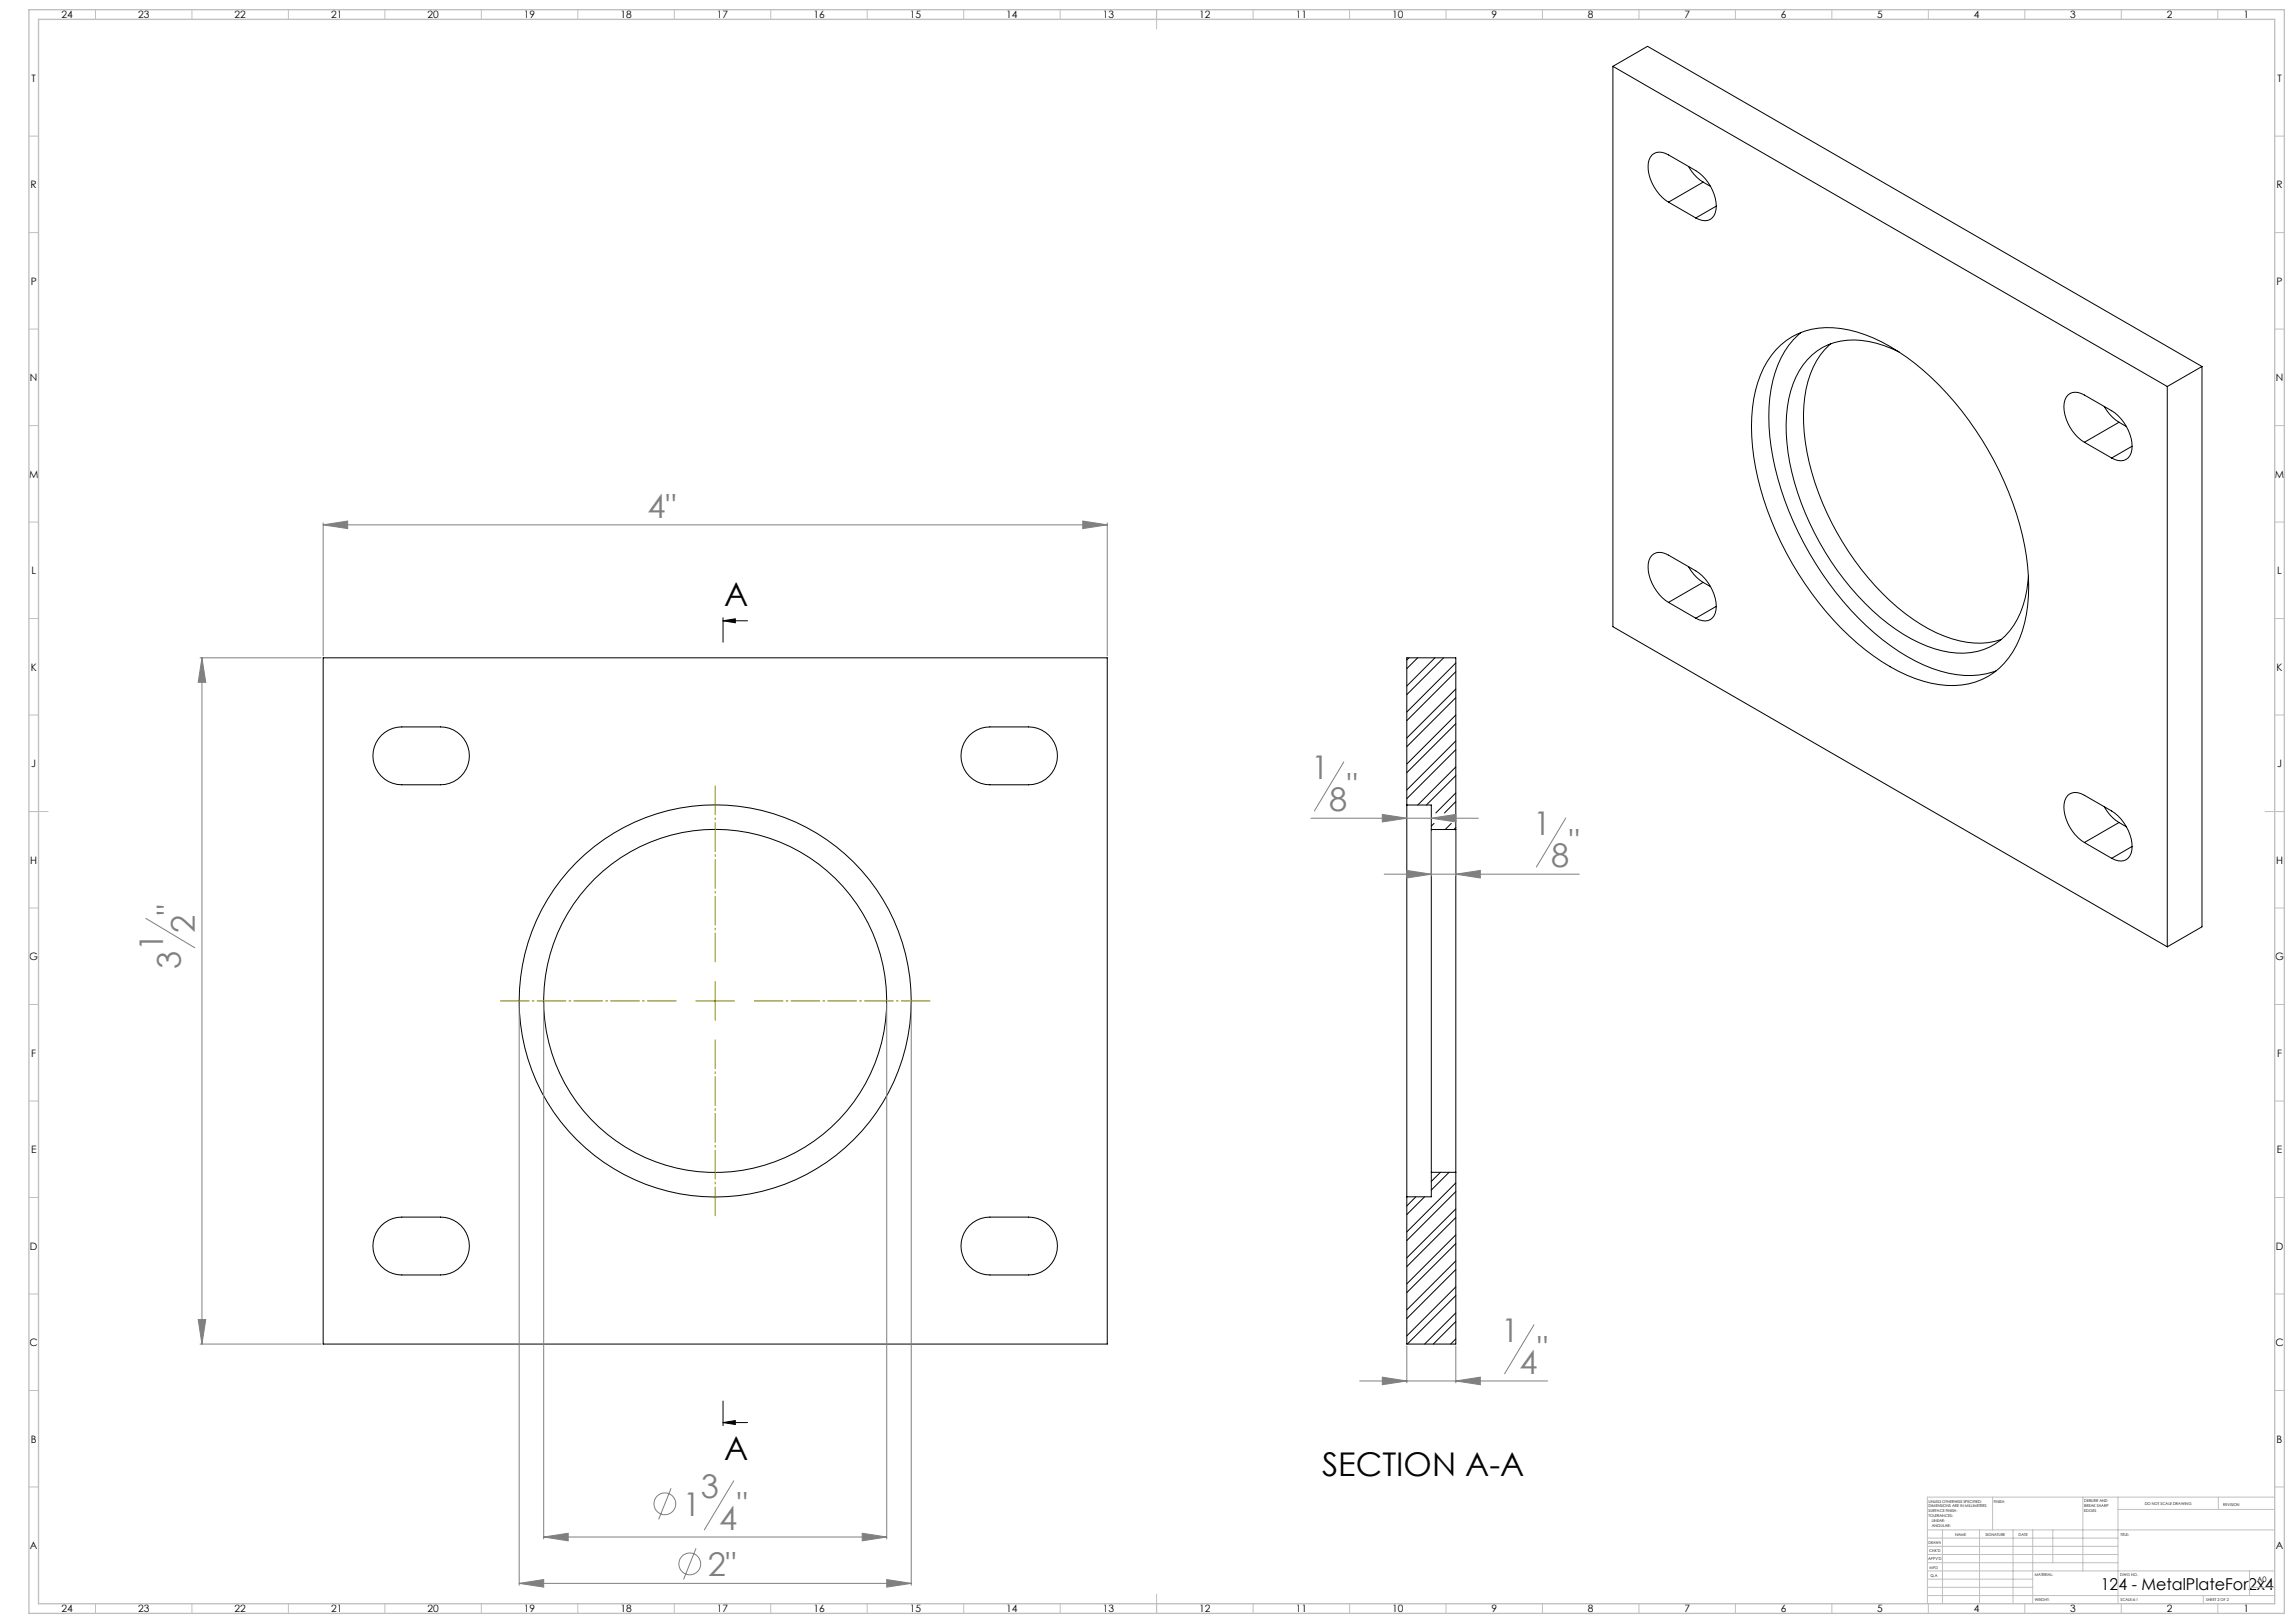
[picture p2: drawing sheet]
<svg xmlns="http://www.w3.org/2000/svg" width="1189mm" height="841mm" viewBox="0 0 1189 841" stroke-linecap="round" stroke-linejoin="round" font-family="sans-serif">
<defs><g id="words">
<g font-size="16.9" fill="#808080">
<text x="336" y="268">4&quot;</text>
<text x="680" y="404">1</text>
<text x="698" y="413">&quot;</text>
<text x="689" y="420">8</text>
<text x="795" y="433">1</text>
<text x="813" y="442">&quot;</text>
<text x="804" y="449">8</text>
<text x="94" y="474" transform="rotate(-90 94 474)">&quot;</text>
<text x="101" y="483" transform="rotate(-90 101 483)">2</text>
<text x="85" y="493" transform="rotate(-90 85 493)">1</text>
<text x="94" y="502" transform="rotate(-90 94 502)">3</text>
<text x="778" y="695">1</text>
<text x="797" y="705">&quot;</text>
<text x="788" y="712">4</text>
<text x="363" y="776">3</text>
<text x="354" y="785">1</text>
<text x="382" y="785">&quot;</text>
<text x="373" y="793">4</text>
<text x="367" y="817">2&quot;</text>
</g>
<g font-size="16.9">
<text x="375" y="314">A</text>
<text x="375" y="756">A</text>
<text x="685" y="765">SECTION A-A</text>
</g>
<text font-size="8.5" x="1089" y="824">124 - MetalPlateFor2x4</text>
<g font-size="5.3">
<text x="32" y="9">24</text>
<text x="72" y="9">23</text>
<text x="122" y="9">22</text>
<text x="172" y="9">21</text>
<text x="222" y="9">20</text>
<text x="272" y="9">19</text>
<text x="322" y="9">18</text>
<text x="372" y="9">17</text>
<text x="422" y="9">16</text>
<text x="472" y="9">15</text>
<text x="522" y="9">14</text>
<text x="572" y="9">13</text>
<text x="622" y="9">12</text>
<text x="672" y="9">11</text>
<text x="722" y="9">10</text>
<text x="773" y="9">9</text>
<text x="823" y="9">8</text>
<text x="873" y="9">7</text>
<text x="923" y="9">6</text>
<text x="973" y="9">5</text>
<text x="1023" y="9">4</text>
<text x="1073" y="9">3</text>
<text x="1123" y="9">2</text>
<text x="1163" y="9">1</text>
<text x="16" y="42">T</text>
<text x="1180" y="42">T</text>
<text x="16" y="97">R</text>
<text x="1180" y="97">R</text>
<text x="16" y="147">P</text>
<text x="1180" y="147">P</text>
<text x="16" y="197">N</text>
<text x="1180" y="197">N</text>
<text x="15" y="247">M</text>
<text x="1179" y="247">M</text>
<text x="16" y="297">L</text>
<text x="1180" y="297">L</text>
<text x="16" y="347">K</text>
<text x="1180" y="347">K</text>
<text x="16" y="397">J</text>
<text x="1180" y="397">J</text>
<text x="16" y="447">H</text>
<text x="1180" y="447">H</text>
<text x="15" y="497">G</text>
<text x="1179" y="497">G</text>
<text x="16" y="547">F</text>
<text x="1180" y="547">F</text>
<text x="16" y="597">E</text>
<text x="1180" y="597">E</text>
<text x="16" y="647">D</text>
<text x="1180" y="647">D</text>
<text x="15" y="697">C</text>
<text x="1179" y="697">C</text>
<text x="16" y="747">B</text>
<text x="1180" y="747">B</text>
<text x="16" y="803">A</text>
<text x="1180" y="803">A</text>
<text x="32" y="835">24</text>
<text x="72" y="835">23</text>
<text x="122" y="835">22</text>
<text x="172" y="835">21</text>
<text x="222" y="835">20</text>
<text x="272" y="835">19</text>
<text x="322" y="835">18</text>
<text x="372" y="835">17</text>
<text x="422" y="835">16</text>
<text x="472" y="835">15</text>
<text x="522" y="835">14</text>
<text x="572" y="835">13</text>
<text x="622" y="835">12</text>
<text x="672" y="835">11</text>
<text x="722" y="835">10</text>
<text x="773" y="835">9</text>
<text x="823" y="835">8</text>
<text x="873" y="835">7</text>
<text x="923" y="835">6</text>
<text x="973" y="835">5</text>
<text x="1023" y="835">4</text>
<text x="1073" y="835">3</text>
<text x="1123" y="835">2</text>
<text x="1163" y="835">1</text>
</g>
<text font-size="3.9" x="1170" y="820">A0</text>
<g font-size="2">
<text x="1000" y="779">UNLESS OTHERWISE SPECIFIED:</text>
<text x="1033" y="779">FINISH:</text>
<text x="1080" y="778">DEBURR AND</text>
<text x="1112" y="780">DO NOT SCALE DRAWING</text>
<text x="1000" y="781">DIMENSIONS ARE IN MILLIMETERS</text>
<text x="1000" y="784">SURFACE FINISH:</text>
<text x="1080" y="781">BREAK SHARP</text>
<text x="1080" y="783">EDGES</text>
<text x="1152" y="780">REVISION</text>
<text x="1000" y="786">TOLERANCES:</text>
<text x="1001" y="789">LINEAR:</text>
<text x="1001" y="791">ANGULAR:</text>
<text x="1013" y="796">NAME</text>
<text x="1029" y="796">SIGNATURE</text>
<text x="1046" y="796">DATE</text>
<text x="1099" y="796">TITLE:</text>
<text x="1000" y="800">DRAWN</text>
<text x="999" y="808">APPV'D</text>
<text x="1000" y="804">CHK'D</text>
<text x="1000" y="813">MFG</text>
<text x="1001" y="817">Q.A</text>
<text x="1055" y="817">MATERIAL:</text>
<text x="1099" y="817">DWG NO.</text>
<text x="1055" y="830">WEIGHT:</text>
<text x="1099" y="830">SCALE:4:1</text>
<text x="1143" y="830">SHEET 2 OF 2</text>
</g>
</g></defs>
<g fill="none" stroke="#000" stroke-width=".52">
<path d="M836 34l287 166M836 34l18-10 287 166M836 34v291l287 166M875 86l3 4 5 4M883 94l-18 11M883 94l4 3M865 105a22 22 0 0 1-10-22 6 6 0 0 1 10-3l14 8a22 22 0 0 1 10 22 6 6 0 0 1-10 3M865 105l14 8M890 107l-11 6M934 172a51 51 0 0 0-17 39 150 150 0 0 0 31 91 125 125 0 0 0 54 44 47 47 0 0 0 33 2M949 178a44 44 0 0 0-14 32 130 130 0 0 0 26 80 107 107 0 0 0 51 41 39 39 0 0 0 25 0M921 181a39 39 0 0 1 41-9 119 119 0 0 1 58 46 154 154 0 0 1 31 86 56 56 0 0 1-15 42 40 40 0 0 1-39 7 114 114 0 0 1-55-41 158 158 0 0 1-34-91 58 58 0 0 1 13-40z"/>
<path d="M984 182a43 43 0 0 0-39-2 40 40 0 0 0-19 31 120 120 0 0 0 20 75 117 117 0 0 0 53 49 38 38 0 0 0 38-3 45 45 0 0 0 14-33M1141 190v290l-18 11M1141 190l-18 10M1091 211l2 4 5 4M1098 219l-18 10M1098 219l4 2M1123 200v291M1080 229a22 22 0 0 1-10-22 6 6 0 0 1 10-2l14 8a22 22 0 0 1 11 22 6 6 0 0 1-11 2M1080 229l14 8M1105 231l-11 6M875 294l3 4 5 4M865 312a22 22 0 0 1-10-22 6 6 0 0 1 10-2l14 8a22 22 0 0 1 10 22 6 6 0 0 1-10 2"/>
<path d="M865 312l14 8M883 302l-18 10M883 302l4 2M890 314l-11 6M375 322l6-1v2zM375 322h12M375 320v13M167 341h407v355h-407zM730 341l-1 1M735 341l-6 5M744 341l-15 14M748 341l-19 19"/>
<path d="M755 344l-26 25M755 357l-26 25M755 348l-26 25M755 371l-26 25M755 362l-26 25M755 375l-26 25M198 381a15 15 0 0 1 10-4h20a15 15 0 0 1 15 15 15 15 0 0 1-15 15h-20a15 15 0 0 1-14-10 15 15 0 0 1 4-16zM502 381a15 15 0 0 1 11-4h20a15 15 0 0 1 15 15 15 15 0 0 1-15 15h-20a15 15 0 0 1-14-10 15 15 0 0 1 3-16zM755 384l-26 25M755 397l-20 20M755 388l-26 26M729 417v203"/>
<path d="M729 417v-76h26v89M729 417h13v13M755 411l-11 10M755 402l-16 15M755 415l-6 6M1091 418l2 4 5 4M742 430v177M742 430h13M743 427l-1 1M752 427l-3 3M755 430v177M755 429l-1 1"/>
<path d="M1080 437a22 22 0 0 1-10-22 6 6 0 0 1 10-3l14 8a22 22 0 0 1 11 22 6 6 0 0 1-11 3M1080 437l14 8M1098 426l-18 11M1098 426l4 2M1105 439l-11 6M742 607h13M742 607v13h-13M747 607l-5 5M751 607l-9 10M755 607v89h-26v-76M755 613l-26 25M755 617l-26 26"/>
<path d="M198 635a15 15 0 0 1 10-4h20a15 15 0 0 1 15 15 15 15 0 0 1-15 15h-20a15 15 0 0 1-14-10 15 15 0 0 1 4-16zM502 635a15 15 0 0 1 11-4h20a15 15 0 0 1 15 15 15 15 0 0 1-15 15h-20a15 15 0 0 1-14-10 15 15 0 0 1 3-16zM734 620l-5 5M738 620l-9 9M755 626l-26 26M755 640l-26 25M755 631l-26 25M755 653l-26 26M755 644l-26 26M755 658l-26 25M755 667l-26 25M755 671l-26 25"/>
<path d="M755 680l-17 16M755 694l-3 2M755 685l-12 11M375 737l6-1v2zM375 726v13M375 737h12"/>
<circle cx="371" cy="519" r="89"/>
<circle cx="371" cy="519" r="102"/>
</g>
<g fill="none" stroke="#808080" stroke-width=".52">
<path d="M167 272l13-2v4zM167 271v69M167 272h407M561 270l13 2-13 2zM574 271v69M104 341h62M105 341l2 13h-4zM105 341v355M696 395l-15 25M679 424h87M716 422l13 2-13 2zM742 424l13-2v4z"/>
<path d="M742 431v23M755 431v23M812 424l-16 25M717 453h102M729 451l13 2-13 2zM755 453l12-2v4zM76 476l25 15M269 520v301M282 520v277M460 520v277M472 520v301M103 684h4l-2 12z"/>
<path d="M104 696h62M729 697v20M755 697v20M795 686l-15 26M705 716h97M716 714l13 2-13 2zM755 716l12-2v4zM348 771l-7 16M380 767l-15 26M282 796l12-1v3zM282 796h178M447 795l13 1-13 2z"/>
<path d="M361 802l-7 16M460 818l12 2-12 2zM269 820l13-2v4zM269 820h203"/>
<circle cx="345" cy="779" r="6"/>
<circle cx="357" cy="810" r="6"/>
</g>
<path d="M371 499v-92M351 519h-92M391 519h91M371 539v91" fill="none" stroke="#808000" stroke-width=".52" stroke-dasharray="15.2 1.3 1.3 1.3" stroke-dashoffset="-.1" stroke-linecap="butt"/>
<path d="M361 519h20M371 509v20" fill="none" stroke="#808000" stroke-width=".52"/>
<g fill="none" stroke="#c0c0c0" stroke-width=".52">
<path d="M49 5v5M99 5v5M149 5v5M199 5v5M249 5v5M299 5v5M349 5v5M399 5v5M449 5v5M499 5v5M549 5v5M599 5v10"/>
<path d="M649 5v5M699 5v5M749 5v5M799 5v5M849 5v5M899 5v5M949 5v5M999 5v5M1049 5v5M1099 5v5M1149 5v5M15 71h5"/>
<path d="M1179 71h5M15 121h5M1179 121h5M15 171h5M1179 171h5M15 221h5M1179 221h5M15 271h5M1179 271h5M15 321h5M1179 321h5M15 371h5"/>
<path d="M1179 371h5M15 421h10M1174 421h10M15 471h5M1179 471h5M15 521h5M1179 521h5M15 571h5M1179 571h5M15 621h5M1179 621h5M15 671h5"/>
<path d="M1179 671h5M15 721h5M1179 721h5M15 771h5M1033 776v17M1080 776v38M1098 776v55M1150 776v6M1179 771h5M1179 776h-180v55M999 793h180M999 797h99"/>
<path d="M1007 793v38M1026 793v38M1043 793v38M1054 793v38M1064 793v17M1098 782h81M999 810h99M999 806h99M999 801h99M999 818h55M999 814h180M1166 814v13"/>
<path d="M49 831v5M99 831v5M149 831v5M199 831v5M249 831v5M299 831v5M349 831v5M399 831v5M449 831v5M499 831v5M549 831v5M599 826v10"/>
<path d="M649 831v5M699 831v5M749 831v5M799 831v5M849 831v5M899 831v5M949 831v5M999 827h180M999 823h55M999 831v5M1049 831v5M1099 831v5"/>
<path d="M1142 827v4M1149 831v5M1166 823h13"/>
</g>
<path d="M15 5h1169v831h-1169zM20 10h1159v821h-1159z" fill="none" stroke="#c0c0c0" stroke-width=".7"/>
<path d="M375 322l6-1v2zM375 737l6-1v2z" fill="#000"/>
<g fill="#808080">
<path d="M282 796l12-1v3zM447 795l13 1-13 2zM269 820l13-2v4zM460 818l12 2-12 2zM716 714l13 2-13 2zM755 716l12-2v4zM716 422l13 2-13 2zM742 424l13-2v4z"/>
<path d="M561 270l13 2-13 2zM167 272l13-2v4z"/>
<path d="M105 341l2 13h-4zM103 684h4l-2 12z"/>
<path d="M729 451l13 2-13 2zM755 453l12-2v4z"/>
</g>
<use href="#words"/>
</svg>
